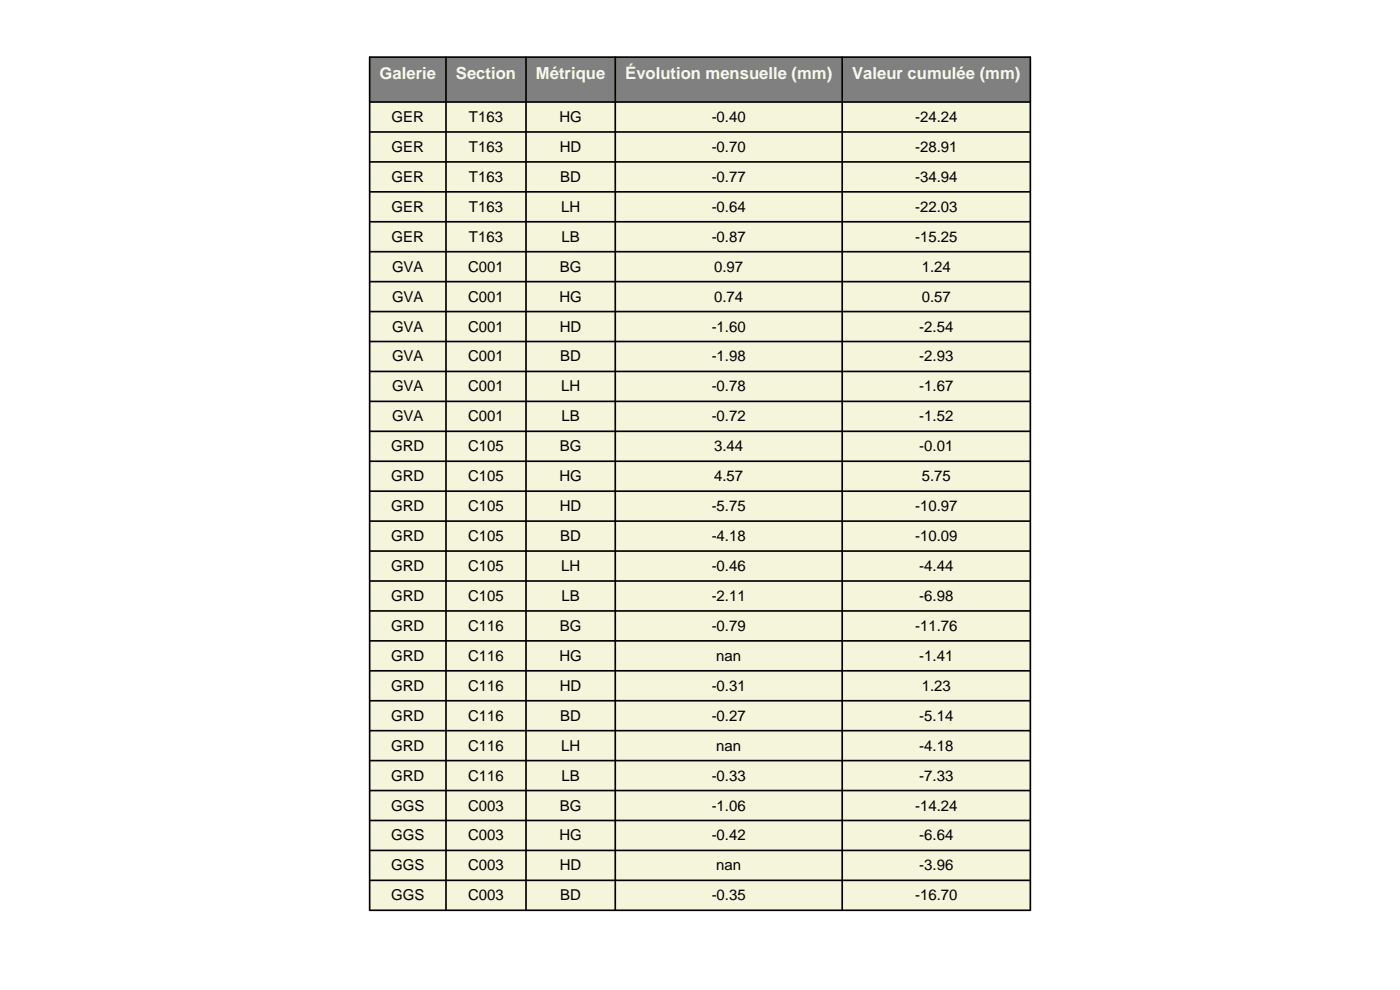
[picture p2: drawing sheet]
<svg xmlns="http://www.w3.org/2000/svg" width="297mm" height="210mm" viewBox="0 0 297 210" stroke-linecap="round" stroke-linejoin="round" font-family="sans-serif">
<defs><g id="words">
<g font-size="3.5" fill="#f5f5f5">
<text x="80.5" y="16.7">Galerie</text>
<text x="96.7" y="16.7">Section</text>
<text x="113.7" y="16.7">Métrique</text>
<text x="132.6" y="16.7">Évolution mensuelle (mm)</text>
<text x="180.8" y="16.7">Valeur cumulée (mm)</text>
</g>
<g font-size="3.2">
<text x="83.1" y="25.9">GER</text>
<text x="99.5" y="25.9">T163</text>
<text x="118.7" y="25.9">HG</text>
<text x="151" y="25.9">-0.40</text>
<text x="194.1" y="25.9">-24.24</text>
<text x="83.1" y="32.2">GER</text>
<text x="99.5" y="32.2">T163</text>
<text x="118.8" y="32.2">HD</text>
<text x="151" y="32.2">-0.70</text>
<text x="194.1" y="32.2">-28.91</text>
<text x="83.1" y="38.6">GER</text>
<text x="99.5" y="38.6">T163</text>
<text x="118.9" y="38.6">BD</text>
<text x="151" y="38.6">-0.77</text>
<text x="194.1" y="38.6">-34.94</text>
<text x="83.1" y="44.9">GER</text>
<text x="99.5" y="44.9">T163</text>
<text x="119" y="44.9">LH</text>
<text x="151" y="44.9">-0.64</text>
<text x="194.1" y="44.9">-22.03</text>
<text x="83.1" y="51.3">GER</text>
<text x="99.5" y="51.3">T163</text>
<text x="119.1" y="51.3">LB</text>
<text x="151" y="51.3">-0.87</text>
<text x="194.1" y="51.3">-15.25</text>
<text x="83.2" y="57.6">GVA</text>
<text x="99.3" y="57.6">C001</text>
<text x="118.8" y="57.6">BG</text>
<text x="151.5" y="57.6">0.97</text>
<text x="195.5" y="57.6">1.24</text>
<text x="83.2" y="64">GVA</text>
<text x="99.3" y="64">C001</text>
<text x="118.7" y="64">HG</text>
<text x="151.5" y="64">0.74</text>
<text x="195.5" y="64">0.57</text>
<text x="83.2" y="70.3">GVA</text>
<text x="99.3" y="70.3">C001</text>
<text x="118.8" y="70.3">HD</text>
<text x="151" y="70.3">-1.60</text>
<text x="195" y="70.3">-2.54</text>
<text x="83.2" y="76.7">GVA</text>
<text x="99.3" y="76.7">C001</text>
<text x="118.9" y="76.7">BD</text>
<text x="151" y="76.7">-1.98</text>
<text x="195" y="76.7">-2.93</text>
<text x="83.2" y="83">GVA</text>
<text x="99.3" y="83">C001</text>
<text x="119" y="83">LH</text>
<text x="151" y="83">-0.78</text>
<text x="195" y="83">-1.67</text>
<text x="83.2" y="89.4">GVA</text>
<text x="99.3" y="89.4">C001</text>
<text x="119.1" y="89.4">LB</text>
<text x="151" y="89.4">-0.72</text>
<text x="195" y="89.4">-1.52</text>
<text x="83" y="95.7">GRD</text>
<text x="99.3" y="95.7">C105</text>
<text x="118.8" y="95.7">BG</text>
<text x="151.5" y="95.7">3.44</text>
<text x="195" y="95.7">-0.01</text>
<text x="83" y="102.1">GRD</text>
<text x="99.3" y="102.1">C105</text>
<text x="118.7" y="102.1">HG</text>
<text x="151.5" y="102.1">4.57</text>
<text x="195.5" y="102.1">5.75</text>
<text x="83" y="108.4">GRD</text>
<text x="99.3" y="108.4">C105</text>
<text x="118.8" y="108.4">HD</text>
<text x="151" y="108.4">-5.75</text>
<text x="194.1" y="108.4">-10.97</text>
<text x="83" y="114.8">GRD</text>
<text x="99.3" y="114.8">C105</text>
<text x="118.9" y="114.8">BD</text>
<text x="151" y="114.8">-4.18</text>
<text x="194.1" y="114.8">-10.09</text>
<text x="83" y="121.1">GRD</text>
<text x="99.3" y="121.1">C105</text>
<text x="119" y="121.1">LH</text>
<text x="151" y="121.1">-0.46</text>
<text x="195" y="121.1">-4.44</text>
<text x="83" y="127.5">GRD</text>
<text x="99.3" y="127.5">C105</text>
<text x="119.1" y="127.5">LB</text>
<text x="151" y="127.5">-2.11</text>
<text x="195" y="127.5">-6.98</text>
<text x="83" y="133.8">GRD</text>
<text x="99.3" y="133.8">C116</text>
<text x="118.8" y="133.8">BG</text>
<text x="151" y="133.8">-0.79</text>
<text x="194.1" y="133.8">-11.76</text>
<text x="83" y="140.2">GRD</text>
<text x="99.3" y="140.2">C116</text>
<text x="118.7" y="140.2">HG</text>
<text x="151.9" y="140.2">nan</text>
<text x="195" y="140.2">-1.41</text>
<text x="83" y="146.5">GRD</text>
<text x="99.3" y="146.5">C116</text>
<text x="118.8" y="146.5">HD</text>
<text x="151" y="146.5">-0.31</text>
<text x="195.5" y="146.5">1.23</text>
<text x="83" y="152.9">GRD</text>
<text x="99.3" y="152.9">C116</text>
<text x="118.9" y="152.9">BD</text>
<text x="151" y="152.9">-0.27</text>
<text x="195" y="152.9">-5.14</text>
<text x="83" y="159.2">GRD</text>
<text x="99.3" y="159.2">C116</text>
<text x="119" y="159.2">LH</text>
<text x="151.9" y="159.2">nan</text>
<text x="195" y="159.2">-4.18</text>
<text x="83" y="165.6">GRD</text>
<text x="99.3" y="165.6">C116</text>
<text x="119.1" y="165.6">LB</text>
<text x="151" y="165.6">-0.33</text>
<text x="195" y="165.6">-7.33</text>
<text x="83" y="171.9">GGS</text>
<text x="99.3" y="171.9">C003</text>
<text x="118.8" y="171.9">BG</text>
<text x="151" y="171.9">-1.06</text>
<text x="194.1" y="171.9">-14.24</text>
<text x="83" y="178.3">GGS</text>
<text x="99.3" y="178.3">C003</text>
<text x="118.7" y="178.3">HG</text>
<text x="151" y="178.3">-0.42</text>
<text x="195" y="178.3">-6.64</text>
<text x="83" y="184.6">GGS</text>
<text x="99.3" y="184.6">C003</text>
<text x="118.8" y="184.6">HD</text>
<text x="151.9" y="184.6">nan</text>
<text x="195" y="184.6">-3.96</text>
<text x="83" y="191">GGS</text>
<text x="99.3" y="191">C003</text>
<text x="118.9" y="191">BD</text>
<text x="151" y="191">-0.35</text>
<text x="194.1" y="191">-16.70</text>
</g>
</g></defs>
<path d="M78.4 12.1h140.2v9.5h-140.2z" fill-rule="evenodd" fill="#808080"/>
<path d="M78.4 21.6h140.2v171.5h-140.2z" fill-rule="evenodd" fill="#f5f5dc"/>
<g fill="none" stroke="#000" stroke-width=".35">
<path d="M78.4 12.1h140.2v181h-140.2zM94.6 12.1v181M111.6 12.1v181M130.5 12.1v181M178.7 12.1v181M78.4 21.6h140.2M78.4 28h140.2M78.4 34.3h140.2M78.4 40.7h140.2M78.4 47h140.2M78.4 53.4h140.2M78.4 59.7h140.2"/>
<path d="M78.4 66.1h140.2M78.4 72.4h140.2M78.4 78.8h140.2M78.4 85.1h140.2M78.4 91.5h140.2M78.4 97.8h140.2M78.4 104.2h140.2M78.4 110.5h140.2M78.4 116.9h140.2M78.4 123.2h140.2M78.4 129.6h140.2M78.4 135.9h140.2"/>
<path d="M78.4 142.3h140.2M78.4 148.6h140.2M78.4 155h140.2M78.4 161.3h140.2M78.4 167.7h140.2M78.4 174h140.2M78.4 180.4h140.2M78.4 186.7h140.2"/>
</g>
<use href="#words"/>
</svg>
